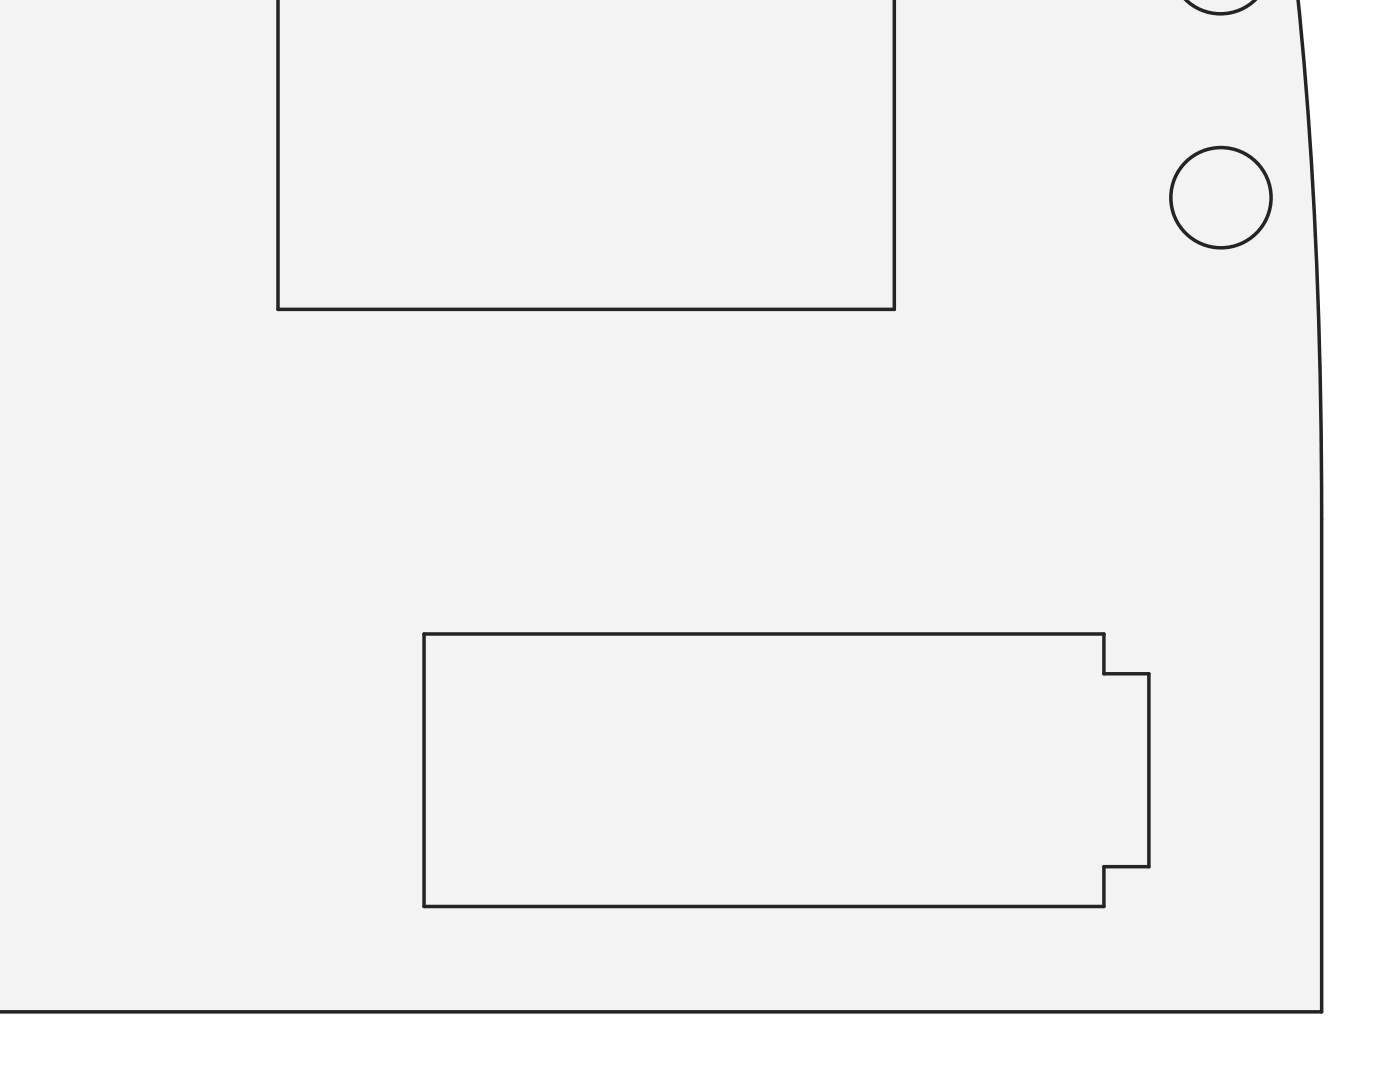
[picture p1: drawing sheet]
<svg xmlns="http://www.w3.org/2000/svg" width="279mm" height="216mm" viewBox="0 0 279 216" stroke-linecap="round" stroke-linejoin="round" font-family="sans-serif">
<g fill="#f1f3f5">
<path d="M-.1 -.1h258.3l2.4 17.4 1.8 26.8 1 28.7 .4 30.7v98.4h-263.9z" fill-rule="evenodd"/>
<path d="M55.5 -.1h123v61.8h-123z" fill-rule="evenodd"/>
<path d="M84.6 126.5h135.7v7.9h9v38.5h-9v8h-135.7z" fill-rule="evenodd"/>
<path d="M233.6 -.1h20h-1.2a3.3 3.3 0 0 0-3.1 1.1 10 10 0 0 1-12.4-.8l-.8-.3z" fill-rule="evenodd"/>
<circle cx="243.7" cy="39.4" r="10"/>
</g>
<g fill="none" stroke="#212529" stroke-width=".7">
<path d="M55.5 0v61.7h123v-61.7M250.5 -.1a9.9 9.9 0 0 1-13.8 .1M259 0a965.4 965.4 0 0 1 4.8 103.5v98.4h-263.9M84.6 126.5h135.7v7.9h9v38.5h-9v8h-135.7z"/>
<circle cx="243.7" cy="39.4" r="10"/>
</g>
</svg>
